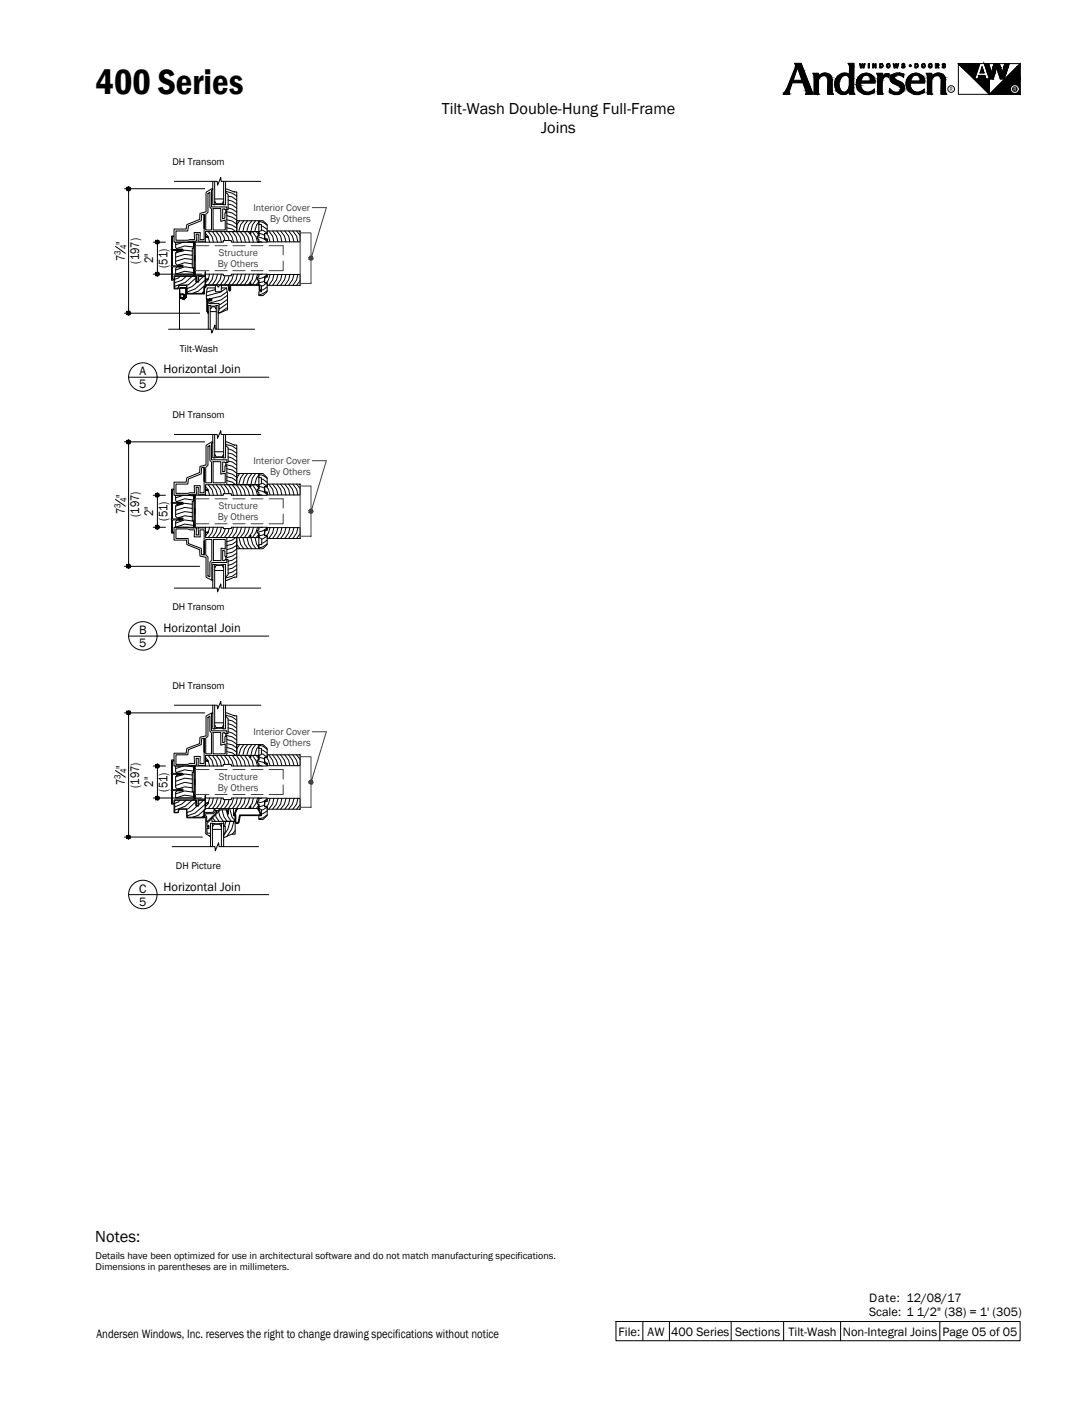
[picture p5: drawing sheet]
<svg xmlns="http://www.w3.org/2000/svg" width="216mm" height="279mm" viewBox="0 0 216 279" stroke-linecap="round" stroke-linejoin="round" font-family="sans-serif">
<defs><g id="words">
<text font-size="7.1" x="19" y="18.7">400 Series</text>
<text font-size="3.3" x="18.9" y="246.4">Notes:</text>
<g font-size="3.2">
<text x="87.7" y="22.7">Tilt-Wash Double-Hung Full-Frame</text>
<text x="107.4" y="26.5">Joins</text>
</g>
<g font-size="2.5">
<text x="24.8" y="51.8" transform="rotate(-90 24.8 51.8)">7</text>
<text x="24.8" y="48.6" transform="rotate(-90 24.8 48.6)">&quot;</text>
<text x="27.6" y="52.3" transform="rotate(-90 27.6 52.3)">(197)</text>
<text x="30.4" y="52.2" transform="rotate(-90 30.4 52.2)">2&quot;</text>
<text x="33.3" y="53.1" transform="rotate(-90 33.3 53.1)">(51)</text>
<text x="27.6" y="76.9">5</text>
<text x="27.7" y="74.4">A</text>
<text x="32.4" y="74.1">Horizontal Join</text>
<text x="24.8" y="98.7" transform="rotate(-90 24.8 98.7)">&quot;</text>
<text x="24.8" y="102" transform="rotate(-90 24.8 102)">7</text>
<text x="27.6" y="102.5" transform="rotate(-90 27.6 102.5)">(197)</text>
<text x="30.4" y="102.4" transform="rotate(-90 30.4 102.4)">2&quot;</text>
<text x="33.3" y="103.3" transform="rotate(-90 33.3 103.3)">(51)</text>
<text x="27.6" y="125.8">B</text>
<text x="32.4" y="125.4">Horizontal Join</text>
<text x="27.6" y="128.3">5</text>
<text x="24.8" y="155.8" transform="rotate(-90 24.8 155.8)">7</text>
<text x="24.8" y="152.5" transform="rotate(-90 24.8 152.5)">&quot;</text>
<text x="27.6" y="156.3" transform="rotate(-90 27.6 156.3)">(197)</text>
<text x="30.4" y="156.1" transform="rotate(-90 30.4 156.1)">2&quot;</text>
<text x="33.3" y="157.1" transform="rotate(-90 33.3 157.1)">(51)</text>
<text x="27.6" y="177.2">C</text>
<text x="27.6" y="179.7">5</text>
<text x="32.4" y="176.8">Horizontal Join</text>
<text x="172.5" y="258.3">Date: 12/08/17</text>
<text x="172.5" y="261.1">Scale: 1 1/2&quot; (38) = 1' (305)</text>
<text x="19.2" y="265.6">Andersen Windows, Inc. reserves the right to change drawing specifications without notice</text>
<text x="122.7" y="265">File:</text>
<text x="128.5" y="265">AW</text>
<text x="133.2" y="265">400 Series</text>
<text x="145.9" y="265">Sections</text>
<text x="156.5" y="265">Tilt-Wash</text>
<text x="167.3" y="265">Non-Integral Joins</text>
<text x="187" y="265">Page 05 of 05</text>
</g>
<g font-size="2">
<text x="34.2" y="32.8">DH Transom</text>
<text x="35.7" y="69.8">Tilt-Wash</text>
<text x="34.2" y="83">DH Transom</text>
<text x="34.2" y="121.1">DH Transom</text>
<text x="34.2" y="136.8">DH Transom</text>
<text x="34.9" y="172.5">DH Picture</text>
<text x="19" y="249.9">Details have been optimized for use in architectural software and do not match manufacturing specifications.</text>
<text x="19" y="252.1">Dimensions in parentheses are in millimeters.</text>
</g>
<g font-size="2" fill="#404040">
<text x="50.3" y="41.9">Interior Cover</text>
<text x="53.6" y="44.1">By Others</text>
<text x="43.2" y="53">By Others</text>
<text x="43.4" y="50.8">Structure</text>
<text x="50.3" y="92.1">Interior Cover</text>
<text x="53.6" y="94.3">By Others</text>
<text x="43.4" y="101">Structure</text>
<text x="43.2" y="103.2">By Others</text>
<text x="50.3" y="145.8">Interior Cover</text>
<text x="53.6" y="148.1">By Others</text>
<text x="43.4" y="154.7">Structure</text>
<text x="43.2" y="157">By Others</text>
</g>
<g font-size="1.8">
<text x="23.9" y="50.6" transform="rotate(-90 23.9 50.6)">3</text>
<text x="25.1" y="49.5" transform="rotate(-90 25.1 49.5)">4</text>
<text x="23.9" y="100.8" transform="rotate(-90 23.9 100.8)">3</text>
<text x="25.1" y="99.6" transform="rotate(-90 25.1 99.6)">4</text>
<text x="23.9" y="154.5" transform="rotate(-90 23.9 154.5)">3</text>
<text x="25.1" y="153.4" transform="rotate(-90 25.1 153.4)">4</text>
</g>
<text font-size="1.1" x="188.5" y="18.1">R</text>
<text font-size="1.1" fill="#fafafa" x="201.1" y="18.1">R</text>
</g></defs>
<!-- layer: A-ANNO-TEXT -->
<g fill="none" stroke="#000" stroke-width=".2">
<path d="M157.7 12.6h1.3l2.4 6.1h-1.6l.1-.6-.6-1.7h-2.1l-.5 1.5v.8h-1.3l.8-1.3 1.5-3.8 .2-.7zM157.9 12.7h1l2.4 6h-1.4l.1-.6-.6-1.7h-2.2l-.6 1.5v.8h-1.1l.8-1.3 1.5-3.8zM157.9 12.7h1l2.3 5.9h-1.1v-.5l-.7-1.8h-2.3l-.5 1.6-.1 .7h-.8l.6-1.2 1.6-3.8zM158.3 13.4l.8 2.5h-1.7zM158.3 13.1l1 3h-2zM158.3 12.8l1.1 3.3h-2.2zM161.3 14.5h1.1v.5a1.53 1.53 0 0 1 1.7-.5 1.53 1.53 0 0 1 1.1 1.4v2.1l.2 .7h-1.2l.1-2.9a.93 .93 0 0 0-1.1-.8 .93 .93 0 0 0-.8 1.1v2.4l.2 .2h-1.1v-3.6zM161.4 14.6h1l-.1 .6 .5-.4a1.4 1.4 0 0 1 1.5-.1 1.4 1.4 0 0 1 .8 1.2v2.1l.2 .7h-1v-2.9a.99 .99 0 0 0-1.1-.9 .99 .99 0 0 0-.8 1.2v2.6h-.8v-3.6zM161.6 14.7h.6v.7a1.54 1.54 0 0 1 2.8 .1l.2 3.1h-.8v-2.8a1.06 1.06 0 0 0-1.2-1 1.06 1.06 0 0 0-.9 1.3v2.5h-.6zM166.9 15.2a1.02 1.02 0 0 1 1.7 .3v1.6a1.31 1.31 0 0 1-1.5 1.3 2.32 2.32 0 0 1-.2-3.2zM166.9 15.3a.94 .94 0 0 1 1.7 .2v1.6a1.52 1.52 0 0 1-1.1 1.3 1.41 1.41 0 0 1-1.1-1.7l.2-.8zM167 15.4a.87 .87 0 0 1 1.4-.1 2.56 2.56 0 0 1-.6 2.9h-.6a2.01 2.01 0 0 1-.2-2.8z"/>
<path d="M168.3 12.6h1.2l-.1 5.5 .3 .6h-1.1v-.7a1.51 1.51 0 0 1-1.6 .8 1.51 1.51 0 0 1-1.3-1.4 2.04 2.04 0 0 1 .5-2.3 2.04 2.04 0 0 1 2.3-.3l.1-1.6zM168.4 12.7h1l-.1 5.4 .2 .6h-.9v-1.1l-.3 .7a1.5 1.5 0 0 1-2.5-.9 2.02 2.02 0 0 1 .3-2.1 2.02 2.02 0 0 1 2-.6l.5 .2v-1.7zM168.6 12.7h.7v5.4l.1 .5h-.7l.1-1.2-.6 .9a1.46 1.46 0 0 1-2.3-.9 1.96 1.96 0 0 1 2.2-2.7l.6 .3v-1.8zM170.3 15.3a1.84 1.84 0 0 1 2.2-.7 1.84 1.84 0 0 1 1.2 1.9h-2.9a1.51 1.51 0 0 0 .9 1.7 1.51 1.51 0 0 0 1.8-.6v.7a2.22 2.22 0 0 1-3-.1 2.22 2.22 0 0 1-.2-2.9zM170.4 15.3a1.77 1.77 0 0 1 2-.7 1.77 1.77 0 0 1 1.2 1.8h-2.9a1.58 1.58 0 0 0 .9 1.8 1.58 1.58 0 0 0 1.9-.4l-.1 .5a2.15 2.15 0 0 1-2.8-.2 2.15 2.15 0 0 1-.2-2.8zM170.4 15.4a1.7 1.7 0 0 1 2-.7 1.7 1.7 0 0 1 1.1 1.7h-2.8a1.64 1.64 0 0 0 .7 1.8 1.64 1.64 0 0 0 1.9-.2v.3a2.09 2.09 0 0 1-2.7-.2 2.09 2.09 0 0 1-.2-2.7zM170.6 12.6h.1l.2 .6 .2-.6h.2l.1 .6 .1-.6h.2l-.3 .9h-.1l-.2-.6-.1 .6h-.3zM170.6 12.6l.3 .9 .2-.9 .3 .9 .2-.9M171.2 15.1a.89 .89 0 0 1 1.2-.2 .89 .89 0 0 1 .2 1.2l-1.9 .1zM171.2 15a.96 .96 0 0 1 1.3-.1 .96 .96 0 0 1 .2 1.3h-2.1zM171.3 15.2a.84 .84 0 0 1 1-.2 .84 .84 0 0 1 .3 1.1h-1.7zM172.3 12.6h.2v.9h-.2z"/>
<path d="M172.4 12.6v.9M173.2 12.6h.2l.3 .5v-.5h.2v.9h-.2l-.4-.6v.6h-.1zM173.8 12.6v.9l-.5-.9v.9M173.9 14.5h1.2v.7a1.04 1.04 0 0 1 1.4-.5l-.1 .8-.3-.3a.87 .87 0 0 0-1 1v1.9l.2 .6h-1.2l.1-3.5zM174 14.6h1v.8a1.22 1.22 0 0 1 1.4-.7l-.1 .6a.87 .87 0 0 0-1 0 .87 .87 0 0 0-.3 .9v1.9l.1 .6h-.9v-3.5zM174.2 14.7h.7v.9a1.38 1.38 0 0 1 1.2-.9h.2v.5a.94 .94 0 0 0-1 .1 .94 .94 0 0 0-.4 .9l.1 2.4h-.8l.2-3.4zM174.6 12.6h.3a.44 .44 0 0 1 .4 .5 .44 .44 0 0 1-.4 .4h-.3zM174.6 12.7a.45 .45 0 0 1 .6 .4l-.2 .3h-.4zM174.7 12.7a.29 .29 0 0 1 .4 .3 .29 .29 0 0 1-.4 .3zM176 12.8a.33 .33 0 0 1 .5 0 .33 .33 0 0 1-.1 .5 .33 .33 0 0 1-.4-.2zM176 12.7a.42 .42 0 0 1 .6 .1 .42 .42 0 0 1-.1 .6 .42 .42 0 0 1-.6-.2zM176.1 12.7a.29 .29 0 0 1 .3 .3 .29 .29 0 0 1-.3 .3z"/>
<path d="M176.8 15a2.45 2.45 0 0 1 2.6-.3l-.1 .7a1.06 1.06 0 0 0-1.8 0l.2 .3 .8 .4a1.37 1.37 0 0 1 1 1.7 1.37 1.37 0 0 1-1.6 1h-.4l-1-.4v-.9a1.35 1.35 0 0 0 2.1 .5l.1-.6-.7-.5a1.83 1.83 0 0 1-1.4-1.2zM176.8 15a2.52 2.52 0 0 1 2.5-.3v.5a1.2 1.2 0 0 0-1.8 0 .52 .52 0 0 0 .4 .7l.5 .3a1.3 1.3 0 0 1 1 1.5 1.3 1.3 0 0 1-1.5 1h-.4l-.9-.4v-.6a1.4 1.4 0 0 0 2.1 .3v-.6a1.94 1.94 0 0 0-1.5-.9 .96 .96 0 0 1-.4-1.5zM176.9 15a2.51 2.51 0 0 1 2.3-.2v.3a1.28 1.28 0 0 0-1.8 .1 .62 .62 0 0 0 .5 .8l.5 .2a1.24 1.24 0 0 1 .9 1.5 1.24 1.24 0 0 1-1.4 1l-.4-.1a.68 .68 0 0 1-.9-.7 1.29 1.29 0 0 0 2.2 0l.1-.4a.92 .92 0 0 0-.8-.7 2.3 2.3 0 0 1-1.3-.9l-.1-.4zM177.2 12.6h.2l.1 .6 .2-.6h.2l.1 .6 .2-.6h.2l-.3 .9h-.2l-.1-.6-.1 .6h-.3zM177.3 12.6l.2 .9 .3-.9 .2 .9 .3-.9M178.9 12.7a.34 .34 0 0 1 .4-.1 .34 .34 0 0 1 .3 .2l-.5-.1 .1 .2a.35 .35 0 0 1 .3 .5 .35 .35 0 0 1-.6 0v-.1l.2-.1 .3 .1-.1-.2-.4-.2zM179.5 12.8a.24 .24 0 0 0-.2-.1 .24 .24 0 0 0-.2 .2l.4 .2v.2l-.4 .1-.1-.1M180.2 15.3a1.81 1.81 0 0 1 2.1-.7 1.81 1.81 0 0 1 1.2 1.9h-2.8a1.45 1.45 0 0 0 .6 1.6 1.45 1.45 0 0 0 1.8-.1l.3-.4v.7a2.21 2.21 0 0 1-3-.1 2.21 2.21 0 0 1-.2-2.9zM180.3 15.3a1.74 1.74 0 0 1 2-.7 1.74 1.74 0 0 1 1.1 1.8h-2.7a1.55 1.55 0 0 0 .7 1.8 1.55 1.55 0 0 0 1.9-.4v.5a2.15 2.15 0 0 1-2.8-.2 2.15 2.15 0 0 1-.2-2.8zM180.3 15.4a1.65 1.65 0 0 1 2-.8 1.65 1.65 0 0 1 1.1 1.8h-2.9a1.67 1.67 0 0 0 .8 1.8 1.67 1.67 0 0 0 2-.2v.3a2.09 2.09 0 0 1-2.8-.2 2.09 2.09 0 0 1-.2-2.7zM181 15a1.04 1.04 0 0 1 1.3-.1 1.04 1.04 0 0 1 .4 1.2l-.4 .1h-1.8zM181.1 15.1a.9 .9 0 0 1 1.2-.1 .9 .9 0 0 1 .3 1.1l-1.9 .1 .1-.7z"/>
<path d="M181.2 15.2a.81 .81 0 0 1 1-.2 .81 .81 0 0 1 .3 1.1h-1.8zM181.5 12.6h.4a.45 .45 0 0 1 .3 .5 .45 .45 0 0 1-.3 .4h-.4zM181.6 12.7a.45 .45 0 0 1 .6 .4l-.2 .3h-.4zM181.7 12.7a.29 .29 0 0 1 .3 .3 .29 .29 0 0 1-.3 .3zM182.9 12.8a.42 .42 0 0 1 .6 0 .42 .42 0 0 1 0 .6 .42 .42 0 0 1-.6-.1zM183.1 12.7a.29 .29 0 0 1 .3 .3 .29 .29 0 0 1-.3 .3zM183.8 14.5h1.1v.5a1.53 1.53 0 0 1 1.7-.5 1.53 1.53 0 0 1 1 1.4v2.1l.3 .7h-1.2v-2.9a.93 .93 0 0 0-1-.8 .93 .93 0 0 0-.8 1.1v2.4l.1 .2h-1v-3.6zM184 14.6h.8v.6a1.49 1.49 0 0 1 1.7-.7 1.49 1.49 0 0 1 1.1 1.4v2.1l.2 .7h-1v-2.9a.99 .99 0 0 0-1.1-.9 .99 .99 0 0 0-.9 1.2l.1 2.6h-.8v-3.6zM184.1 14.7h.7l-.1 .7a1.54 1.54 0 0 1 2.7 .1l.2 3.1h-.7v-2.8a1.06 1.06 0 0 0-1.2-1 1.06 1.06 0 0 0-.9 1.3v2.5h-.7zM184.3 12.7a.44 .44 0 0 1 .7 .3 .44 .44 0 0 1-.5 .5l-.3-.3zM184.4 12.7a.33 .33 0 0 1 .4 .1 .33 .33 0 0 1 0 .5 .33 .33 0 0 1-.5 0zM184.5 12.7a.29 .29 0 0 1 .3 .3 .29 .29 0 0 1-.3 .3z"/>
<path d="M185.6 12.6l.7 .1 .1 .2-.2 .2 .2 .4h-.3l-.1-.4h-.1v.4h-.3zM185.7 13.1h.3l.2-.4h-.5v.8M185.9 12.7h.1l.1 .2-.2 .1zM186 13.1l.2 .4M187 12.7a.37 .37 0 0 1 .6 .1l-.4-.1v.2a.34 .34 0 0 1 .4 .2 .34 .34 0 0 1-.3 .4 .34 .34 0 0 1-.4-.2h.5v-.1l-.4-.2zM187.5 12.8l-.1-.1-.3 .1v.2l.4 .1a.26 .26 0 0 1-.2 .3 .26 .26 0 0 1-.3-.1M190.2 12.6l6.1 6.1 6.1-6.1v6.1h-12.2zM190.2 12.6h12.2M194.4 12.6l-1 3.1h.6l.3-.7h1.1l.2 .7h.7M194.9 13.3l.4 1.2h-.8zM195.3 12.6l1 3.1M196.2 12.6l.5 1.9 .6-1.9"/>
<path d="M196.3 15.7v3M198.3 12.6l.6 1.9 .5-1.9M200.3 12.6l-1 3.1h-.8l-.7-2.4-.7 2.4h-.8M25.5 74.9h27.8M25.5 126.2h27.8M25.5 177.5h27.8M122.2 262.2h80.2v3.9h-80.2zM127.6 262.2v3.9M132.8 262.2v3.9M145.1 262.2v3.9M155.5 262.2v3.9M166.8 262.2v3.9"/>
<path d="M186.5 262.2v3.9"/>
<circle cx="180.6" cy="13" r=".22"/>
<circle cx="180.6" cy="13" r=".1"/>
<circle cx="183.2" cy="13.1" r=".35"/>
<circle cx="188.7" cy="17.7" r=".67"/>
<circle cx="28.3" cy="74.8" r="2.83"/>
<circle cx="28.3" cy="126.2" r="2.83"/>
<circle cx="28.3" cy="177.5" r="2.83"/>
</g>
<!-- layer: A-DETL-MCUT -->
<g fill="none" stroke="#000" stroke-width=".2">
<path d="M34.6 36h8.5l.1 .8 .6-1.6 .1 .8h7.8M41.3 38.4l.3-.3v3l.4 .4v4.1h-1.2v-3.1l.5-.4zM42.2 36v4.6h2.6v-4.6M42.6 36v4.6M42.6 39.5h1.8M44.4 36v4.6M44.8 37.5l1.7 .6h.5v7.9h-2v-3.8h-.2v-.6h.5v-3l-.5-.5zM34 52.9v2.7h.3M34 49.6v3.2M34.1 49.5v.1M34.1 52.7v.2M34.3 47h-.1v2.5h1.7"/>
<path d="M34.3 46.8h-.3v2.7M34.4 46.8v.2M34.4 55.4v.1M34.7 54.8h4.2v1.2h.5v-1.2h1.3v1.8l-.3 .2v1.4h-3.3v-1.6h-1.6l-.2 .6h-.6zM34.9 48.1h3.5v1.2h-.2v3.8h.2v1.3h-3.5v-1.1l.3-.4h1.1v-.3h-1.1l-.3-.3v-2.1l.3-.4h1.1v-.3h-1.1l-.3-.4zM35.4 52.7l.1 .1M35.5 52.9h.1M35.5 49.7l-.1 .1M35.5 52.6l.2 .2M35.5 49.5h.1M35.6 58.5l.6-.1 .3 .1v.2l-.3-.2h-.5v.4l.5 .1 .3-.1v.1h-.9zM35.6 52.9h.1"/>
<path d="M35.6 49.5h.1M35.6 58.8v6.5M35.7 49.7l-.2 .1M35.7 52.7l.2 .1M35.8 52.7h.1M35.8 49.8h.1M35.8 52.9h.1M35.8 49.5h.1M35.9 59.1l-.3-.1 1 .5v-.3l.3-.2v-1.8l-.1-.1-1.2 .1v1.1l.9 .2v.9l-.8-.4 .9 .4-.1-1.1h-.8v-1.1h1.2v1.8l-.3 .2v.2M35.9 49.7l-.2 .1M35.9 52.9h-1.7v2.5h.1M36 49.7h-1.8v3.1h1.8l-.2-.2"/>
<path d="M36 52.7v.2M36 49.5l.1 .1-.3 .2M38.3 47.9h.2v6.3h.2v-6.1h2.1M40.5 42.7v4.8h-.8v-1.3h-1.2l.1 1.3-3.7 .2v-1.9h2.4l.1-1 2.5-1 .1-1.2 .5-.1v2.8M40.8 54.4v-.5l-.1 .7h-2v-6.2h-.2v6.3h-.2M40.8 54.7h-1.5v1.2h-.3v-1.2h-4.5v2.6h.9l.2-.7h1.4l.1 1.7h3.5v-1.5l.2-.3M41 56.5l-.4 .6h.2l.2-.5h2.2v.3h.2l.1-.3h1.8l.1 1 .2 .2 .2-.2v-1h5.5l.1 .2v.8h.3v-.1h-.1v-.8l-.2-.2M41.1 57.1h1.6v.8h1.2v-.8h1.1l.1 1.1v3.3l-1.8 .7 .2-.7v-1.3h-2l-.1-.3 .2-.2h.4v-.3l-.4-.2-.1 .2h-.5zM42.3 41.4h1.5v2.5l.9-.2v1.9h-2.4zM42.6 40.1h.1l.2 .3h1.2l.2-.3h.1M42.7 56.6v.5M43.9 56.6v.5"/>
<path d="M44.8 42.2h-.2v1.1l-.4 .1v-1.9h.4v.1h.4v-.5h-3v-3.3l.2-.2v-.1h-.2l-1.1 .6v3.9l-1.2 .3-.1 1.2-2.5 1.1-.2 .9h-2.4v2.6h2.8l.3-.2h1.4l-.1-1.4h.5l-.1 1.4h1.5M45.4 56.5l.2 1.1v-1.1M47 43.8h4.4v2.2h-4.4zM51.4 46.8v-.8l.5-.2v-1.2h-.5v-.8h.8l.8 .8v1.7h-.5v1.1h.5v.7h-7.1v-.4h-1.6v.4h-3.5v-1h.5l-.1-.3-.4 .1v-.9h8.8v.4h.2v-.4h1.6v.8h-.4v.6h.4v.7M51.4 54.4v.6h-.4v.5l.4 .1v.9h-1.6v-.4h-.2v.4h-8.8v-1l.4 .1 .1-.1-.1-.2-.4 .1v-1h3.5v.3h1.6v-.3h7.1v.6h-.5v1.1h.5v1.8l-.8 .8h-.8v-.8h.5v-1.2l-.5-.2v-.9M52.5 55h.5v-.5h6.6v2.1h-6.6v-.5h-.5zM52.5 46.3h.5v-.5h6.6v2.2h-6.6v-.6h-.5zM33.5 65.3h8.4l.1 .8 .7-1.6v.8h7.8M41.2 61.8h.1v.4h-.1v-2.6l.8 .1v-.2l-.4-.3v.3l-.6-.1v2.4l.2 .1M41.3 65.3v-4.7l.7 .2 1.3-.2v4.7M41.7 61.3l.3-.4h.7l.1 .4h.1M41.7 60.6v4.7"/>
<path d="M41.7 61.8h1.2M42.9 60.6v4.7M34 99.9v3.1M34.1 99.7v.2M34.3 97.2h-.1v2.5h1.7M34.3 97.1h-.3v2.6M34.4 97v.2M34.6 86.2h8.5l.1 .8 .6-1.5 .1 .7h7.8M34.9 98.3h3.5v1.2h-.2v3.9h.2v1.2h-3.5v-1.1l.3-.3h1.1v-.4h-1.1l-.3-.3v-2.1l.3-.3h1.1v-.4h-1.1l-.3-.3zM35.4 100h.1M35.5 99.7h.1M35.5 99.9h-.1"/>
<path d="M35.6 99.7h.1M35.7 99.9l-.2 .2M35.8 100h.1M35.8 99.7h.1M35.9 99.9h-.2M36 99.9h-1.8v3.1h1.8l-.2-.1M36 99.9l-.2 .2M36 99.7v.2M38.3 98.1l.2 .1v6.2h.2v-6.1h2.1M40.5 92.9v4.9h-.8v-1.4h-1.2l.1 1.4-3.7 .1v-1.8h2.4l.1-1.1 2.5-1 .1-1.2 .5-.1v2.9M41.3 88.6l.3-.2v3l.4 .3v4.1h-1.2v-3l.5-.5zM42.2 86.2v4.7l1.3-.2 1.3 .2v-4.7"/>
<path d="M42.3 91.6h1.5v2.5l.9-.2v1.9h-2.4zM42.6 90.3h.1l.2 .4h1.2l.2-.4h.1M42.6 86.2v4.7M42.6 89.6h1.8M44.4 86.2v4.7M44.8 87.7l1.7 .6h.5v7.9h-2v-3.8h-.2v-.6h.5v-3l-.5-.4zM44.8 92.4h-.2v1.1l-.4 .1v-1.9l.8 .1v-.6h-3v-3.2l.2-.1v-.2h-.2l-1.1 .7v3.9l-1.2 .3-.1 1.2-2.5 1-.2 .9h-2.4v2.6h2.8l.3-.2h1.4l-.1-1.4h.5l-.1 1.4h1.5M47 94h4.4v2.2h-4.4zM51.4 97v-.8l.5-.2v-1.2h-.5v-.8h.8l.8 .8v1.8h-.5v1h.5v.7h-7.1v-.3h-1.6v.3h-3.5v-1l.4 .1 .1-.1-.1-.2h-.4v-.9h8.8v.4h.2v-.4h1.6v.8l-.4 .1v.5h.4v.7M52.5 96.6h.5v-.5h6.6v2.1h-6.6v-.6h-.5zM34 103.1v2.7h.3M34.1 102.9v.2"/>
<path d="M34.4 105.6v.2M34.6 116.7h8.5l.1 .8 .6-1.6 .1 .8h7.8M35.4 102.9h.1M35.4 102.9l.1 .1M35.5 103.2h.1M35.5 102.9l.2 .1M35.6 103.2h.1M35.7 102.9l.2 .1M35.8 103.2h.1M35.9 103.2h-1.7v2.4h.1M36 102.9v.2M40.5 107.4v2.8l-.5-.2-.1-1.2-2.5-.9-.1-1h-2.4v-1.9h2.4l.4 .1h.9l-.1 1.4h1.2v-1.4h.8v4.9"/>
<path d="M40.8 104.8h-1.5l.1 1.4h-.5l.1-1.4-4.5-.2v2.6h2.5l.1 .9 2.5 1 .1 1.2 1.2 .3v3.9l1.2 .7 .1-.2-.2-.1v-3.3h3v-.6h-.4v.2h-.4v-2l.4 .1v1.1h.2M40.8 104.6h-2.1v-6.2h-.2v6.3l-.2 .1M40.8 107h1.2v4.2l-.4 .4v2.9l-.3-.2v-3.8l-.5-.4zM42.2 116.7v-4.7l1.3 .1 1.3-.1v4.7M42.3 107h2.4v2l-.8-.2v2.4h-1.6zM42.6 112.6h.1l.2-.4h1.2l.2 .4h.1M42.6 112v4.7M42.6 113.2h1.8M44.4 112v4.7M45 106.7h2v7.8h-.5l-1.7 .7v-.7l.5-.5v-3h-.5v-.6h.2zM47 106.7h4.4v2.2h-4.4zM51.4 104.6v.6l-.4 .1v.5h.4v.9h-1.6v-.5h-.2v.5h-8.8v-1h.5l-.1-.2-.4 .1v-1h3.5v.3h1.6v-.3h7.1v.6h-.5v1.1h.5v1.8l-.8 .8h-.8v-.8h.5v-1.2l-.5-.2v-.9"/>
<path d="M53 104.7h6.6v2.2h-6.6v-.6h-.5v-1.1h.5zM34.6 139.9h8.5l.1 .8 .6-1.5 .1 .7h7.8M42.2 139.9v4.7l.8-.1 1.8 .1v-4.7M42.6 139.9v4.7M44.4 139.9v4.7M34 156.9v2.7h.3M34 153.7v3.1M34.1 153.5v.2M34.1 156.7v.2M34.3 151h-.1v2.5h1.8M34.3 150.8h-.3v2.7M34.4 150.8v.2"/>
<path d="M34.4 159.4v.2M34.7 158.8h4.2v1.1h.5v-1.1h1.3v1.8l-.3 .2v1.4h-3.3v-1.7h-1.6l-.2 .7h-.6zM34.9 152h3.5v1.3h-.2v3.8h.2v1.3h-3.5v-1.2l.3-.3h1.1v-.3h-1.1l-.3-.3v-2.2l.3-.3h1.1v-.3h-1.1l-.3-.4zM35.4 156.6l.1 .1M35.5 156.9h.1M35.5 153.5h.1M35.5 153.7h-.1M35.5 156.6l.2 .1M35.6 156.9h.1M35.6 153.5h.1M35.7 153.7l-.2 .1M35.7 156.6l.2 .1"/>
<path d="M35.8 156.6h.1M35.8 153.7h.1M35.8 156.6l.2 .1M35.8 156.9h.1M35.8 153.5h.1M35.9 153.7h-.2M35.9 156.9h.1M35.9 153.5h.1M36 153.7h-1.8v3h1.8M36 156.9h-1.8v2.5h.1M36 153.7l-.2 .1M36 156.7v.2"/>
<path d="M36 153.5v.2M38.3 151.9h.2v6.3h.2v-6.2h2.1M40.5 146.6v4.9h-.8v-1.4h-1.2l.1 1.4h-1l-.3 .2h-2.4v-1.9h2.4l.1-1 2.5-1 .1-1.2 .5-.1v2.8M40.8 158.4v-.6l-.1 .7h-2v-6.1h-.2v6.3h-.2M40.8 158.7h-1.5v1.2h-.3v-1.2h-4.5v2.6h.9l.2-.7h1.4l.1 1.7h3.5v-1.5l.2-.3M41.3 142.4l.3-.3v3l.4 .4v4.1h-1.2v-3.1l.5-.4zM42.3 145.3h1.5v2.6l.9-.3v2h-2.4zM42.6 144h.1l.2 .4h1.2l.2-.4h.1M42.6 143.4h1.8M44.8 141.5l1.7 .5h.5v7.9h-2v-3.7h-.2v-.6h.5v-3l-.5-.5zM44.8 146.2h-.2v1l-.4 .2v-2h.4v.2h.4v-.6h-3v-3.3l.2-.1v-.1h-.2l-1.1 .6v3.9l-1.2 .3-.1 1.3-2.5 .9-.2 1h-2.4v2.5l4.5-.1-.1-1.4h.5l-.1 1.4h1.5M47 147.8h4.4v2.1h-4.4z"/>
<path d="M51.4 150.8v-.9l.5-.2v-1.2h-.5v-.7h.8l.8 .7v1.8h-.5v1.1h.5v.6h-7.1v-.3h-1.6v.3h-3.5v-.9h.5l-.1-.3-.4 .1v-1h8.8v.5h.2v-.5h1.6v.9h-.4v.6h.4v.6M51.4 158.4v.6h-.4v.6h.4v.9h-1.6v-.5h-.2v.5h-8.8v-1h.5l-.1-.3-.4 .1v-.9h3.5v.3h1.6v-.3h7.1v.6h-.5v1.1h.5v1.7l-.8 .8h-.8v-.8h.5v-1.2l-.5-.1v-.9M52.5 150.3h.5v-.5h6.6v2.1h-6.6v-.5h-.5zM53 158.4h6.6v2.2h-6.6v-.5h-.5v-1.1h.5zM34.2 168h8.5v.8l.7-1.6 .1 .8h7.8M40.8 161.5h1.5l.4-.4h.4l-2.1 2v-1l-.2-.2zM41.5 165.8l.3 .3M41.8 168v-4.6l1.2 .1 1.4-.1v4.6M42.2 163.9l.3-.3h1.2l.1 .3h.1M42.2 163.4v4.6M42.2 164.6h1.7M43.7 160.5l-.4 .3h-.6v-.3h-.2v.5l-.3 .2h-1.6v.8l.2 .2v3.3l.7 .3h.3v-.5h-.7v-1h.2v.2l.2-.1v-.5l-.2-.1v.2h-.2v-.6l2.6-2.7h1.4l.2 .9v-1.1"/>
<path d="M43.9 163.4v4.6M46.3 160.5v1.3h.4v3.7h-.7l-1.6 .7v-.7l.3-.4v-1.2h-.3v-.9h2.3h-4.7v-.6M46.9 160.5h.3v.1h-.2l-.4 1.1h.2v1.5h.4l.4-1.5h4.1l-.6-1.2h.3l.5 1.3h-4.2l-.3 1.4-.5 .2-.2-.1v-1.5h-.4z"/>
</g>
<!-- layer: A-DETL-PATT -->
<g fill="none" stroke="#000" stroke-width=".2">
<path d="M44.8 38l1.3 .3 .9 .6M45.3 38.9l.8 .2 .9 .6M45.3 39.7l.8 .2 .9 .6M35.7 54.8l-.3 .4-.7 .2M36 49.8l-1.1 .4M36.3 49.8l.3-.2 1.6 .2M36.4 48.1l-1.5 .5M36.9 54.8l-.8 .8-1.4 .5M37.3 48.1l1.1 .1M38.1 54.8l-1.3 1.3-2.1 .7M38.2 52.4l-1.6-.3-1.4 .5M38.2 51.5l-1.6-.2-1.7 .6"/>
<path d="M38.2 50.7l-1.6-.2-1.7 .5M38.4 54.1l-1.8-.3-1.7 .6M38.4 53.2l-1.8-.3-1.7 .7M38.4 49l-1.8-.2-1.6 .5M38.9 55.2l-1.5 1.3-.3 .1M39.1 56l-1 .9-1 .4M40.4 54.8l-1 .9M40.4 56.8l-1 1-1.2 .4M40.4 57.8l-.3 .4M40.7 55.6l-2 1.7-1.6 .7M40.8 46.3l.4 .5M41.2 55.5l-.4 .7"/>
<path d="M41.3 46l.8 1 .2 1.1M41.3 47.1l.3 1M41.6 54.4l-.3 1M42.2 46l.7 1 .3 1.1M42.3 54.4l-.2 1.1-.8 1M42.7 57.5l-1.7 .5M42.9 46l.8 1 .2 1.1M43.2 54.4l-.3 1.1-.7 1M43.7 46l.7 1 .2 .7M43.9 54.4l-.2 1.1-.8 1M44.5 46l.8 1 .2 .7M44.6 54.7l-.2 .8-.7 1"/>
<path d="M44.8 42l1.3 .3 .9 .6M45 57.1l-1.2 .9-2.8 .7M45 42.8l1.1 .3 .9 .6M45 43.6l1.1 .3 .9 .6M45 44.4l1.1 .3 .9 .6M45 45.2l1.1 .3 .7 .5M45.1 57.9l-1.3 .9-2.1 .5M45.1 58.6l-1.3 .9-2.3 .7M45.1 59.4l-1.3 1h-.3M45.3 40.5l.8 .2 .9 .6M45.3 41.3l.8 .2 .9 .6M45.3 46l.7 1 .3 1.1"/>
<path d="M45.5 54.7l-.2 .8-.8 1M46.1 46l.8 1 .2 1.1M46.3 54.4l-.3 1.1-.7 1M46.9 46l.7 1 .3 1.1M47.1 54.4l-.2 1.1-.8 1M47.6 43.8l-.6 .8M47.7 46l.7 1 .3 1.1M47.9 54.4l-.3 1.1-.7 1M48.4 43.8l-.7 .8-.3 1.4M48.5 46l.7 1 .3 1.1M48.7 54.4l-.3 1.1-.7 1M49.1 43.8l-.6 .8-.3 1.4"/>
<path d="M49.3 46l.7 1 .3 1.1M49.5 54.4l-.3 1.1-.7 1M50 43.8l-.7 .8-.3 1.4M50.1 46l.7 1 .3 1.1M50.3 54.4l-.3 1.1-.7 1M50.7 43.8l-.6 .8-.3 1.4M50.9 46l.5 .7M51 47l1.2 .3 .8 .6M51.1 54.4l-.3 1.1-.7 1M51.4 43.9l.8 .2 .8 .6M51.4 46.3l1.1 .4M51.4 44.1l-.5 .5-.4 1.4"/>
<path d="M51.4 47.9l.6 .2M51.4 55.8l-.5 .7M51.9 45.6l1.1 .7M51.9 44.8l1.1 .7M52 54.4l-.6 .1M52.5 55.7l-.3 .2-.8 .2M52.5 46.9l.1 .5M52.6 55l-.1 .5M52.9 46.3l.4 .5 .3 1.2M53 56.1l-1.1 .7M53 56.9l-1.1 .7M53 57.7l-.8 .6-.8 .2"/>
<path d="M53 54.5l-.8 .6-1.2 .3M53.3 45.8l.8 1 .2 1.2M53.6 54.5l-.3 1-.4 .6M54.1 45.8l.8 1 .3 1.2M54.3 54.5l-.2 1-.8 1.1M54.9 45.8l.8 1 .2 1.2M55.2 54.5l-.3 1-.8 1.1M55.7 45.8l.7 1 .4 1.2M55.9 54.5l-.2 1-.8 1.1M56.5 45.8l.8 1 .2 1.2M56.8 54.5l-.4 1-.7 1.1M57.3 45.8l.7 1 .3 1.2"/>
<path d="M57.5 54.5l-.2 1-.8 1.1M58.1 45.8l.8 1 .2 1.2M58.3 54.5l-.3 1-.7 1.1M58.9 45.8l.7 .9M59.1 54.5l-.2 1-.8 1.1M59.6 55.7l-.7 .9M45.1 60.2l-1.6 1.1M45.1 61l-1.3 1-.5 .1M36.3 99.9l1.9 .2M36.4 98.3l-1.5 .5M37.3 98.3l1.1 .1M38.4 99.2l-1.8-.2-1.6 .6"/>
<path d="M40.8 96.5l.4 .6M41.3 96.2l.8 1 .2 1.1M41.3 97.3l.3 1M42.2 96.2l.7 1 .3 1.1M42.9 96.2l.8 1 .2 1.1M43.7 96.2l.7 1 .2 .8M44.5 96.2l.8 1 .2 .8M44.8 88.2l1.3 .3 .9 .6M44.8 92.2l1.3 .3 .9 .6M45 93l1.1 .3 .9 .6M45 93.8l1.1 .3 .9 .6M45 94.6l1.1 .3 .9 .6"/>
<path d="M45 95.4l1.1 .3 .7 .5M45.3 89.1l.8 .2 .9 .7M45.3 89.9l.8 .2 .9 .6M45.3 90.7l.8 .2 .9 .7M45.3 91.5l.8 .2 .9 .6M45.3 96.2l.7 1 .3 1.1M46.1 96.2l.8 1 .2 1.1M46.9 96.2l.7 1 .3 1.1M47.6 94l-.6 .9M47.7 96.2l.7 1 .3 1.1M48.4 94l-.7 .9-.3 1.3M48.5 96.2l.7 1 .3 1.1"/>
<path d="M49.1 94l-.6 .9-.3 1.3M49.3 96.2l.7 1 .3 1.1M50 94l-.7 .9-.3 1.3M50.1 96.2l.7 1 .3 1.1M50.7 94l-.6 .9-.3 1.3M50.9 96.2l.5 .6M51 97.2l1.2 .3 .8 .6M51.4 94.2l.8 .1 .8 .6M51.4 96.5l.8 .2 .3 .3M51.4 94.3l-.5 .6-.4 1.3M51.4 98.1l.6 .2M51.9 95.9l1.1 .6"/>
<path d="M51.9 95l.3 .1 .8 .6M52.5 97.1l.1 .5M52.9 96.6l.4 .5 .3 1.1M53.3 96.1l.8 1 .2 1.1M54.1 96.1l.8 1 .3 1.1M54.9 96.1l.8 1 .2 1.1M55.7 96.1l.7 1 .4 1.1M56.5 96.1l.8 1 .2 1.1M57.3 96.1l.7 1 .3 1.1M58.1 96.1l.8 1 .2 1.1M58.9 96.1l.7 .9M36 100.1l-1.1 .3"/>
<path d="M38.2 102.5l-1.6-.2-1.4 .5M38.2 101.7l-1.6-.2-1.7 .6M38.2 100.9l-1.6-.2-1.7 .6M38.4 104.3l-1.8-.3-1.7 .6M38.4 103.4l-1.8-.2-1.7 .6M41.2 105.8l-.4 .6M41.6 104.6l-.3 1M42.3 104.6l-.2 1-.8 1.1M43.2 104.6l-.3 1-.7 1.1M43.9 104.6l-.2 1-.8 1.1M44.7 104.9l-.3 .7-.7 1.1M45.5 104.9l-.2 .7-.8 1.1"/>
<path d="M46.3 104.6l-.3 1-.7 1.1M46.8 106.7l-.7 .5-1.1 .3M47 113l-.9 .5-.8 .3M47 113.7l-.9 .6-1.3 .4M47 112.1l-.9 .7-.8 .2M47 111.4l-.9 .5-.8 .3M47 110.5l-.9 .7-.8 .2M47 109.8l-.9 .5-1.3 .4M47 109l-.9 .6-1.1 .2M47 108.2l-.9 .6-1.1 .3M47 107.4l-.9 .6-1.1 .3M47 108.1l.6 .8"/>
<path d="M47.1 104.6l-.2 1-.8 1.1M47.4 106.7l.3 1.3 .7 .9M47.9 104.6l-.3 1-.7 1.1M48.2 106.7l.4 1.3 .6 .9M48.7 104.6l-.3 1-.7 1.1M49 106.7l.3 1.3 .7 .9M49.5 104.6l-.3 1-.7 1.1M49.8 106.7l.4 1.3 .6 .9M50.3 104.6l-.3 1-.7 1.1M50.6 106.7l.3 1.3 .5 .6M51.1 104.6l-.3 1-.7 1.1M51.4 106l-.5 .7"/>
<path d="M52 104.6l-.6 .2M52.5 105.9l-.3 .3-.8 .1M52.6 105.2l-.1 .5M53 106.3l-1.1 .7M53 107.2l-1.1 .6M53 107.9l-.8 .6-.8 .3M53 104.8l-.8 .5-1.2 .3M53.6 104.7l-.3 1.1-.4 .5M54.3 104.7l-.2 1.1-.8 1.1M55.2 104.7l-.3 1.1-.8 1.1M55.9 104.7l-.2 1.1-.8 1.1M56.8 104.7l-.4 1.1-.7 1.1"/>
<path d="M57.5 104.7l-.2 1.1-.8 1.1M58.3 104.7l-.3 1.1-.7 1.1M59.1 104.7l-.2 1.1-.8 1.1M59.6 105.9l-.7 1M35.7 158.8l-.3 .3-.7 .3M36 153.8l-1.1 .4M36.3 153.7l.3-.1 1.6 .2M36.4 152l-1.5 .5M36.9 158.8l-.8 .8-1.4 .5M37.3 152l1.1 .2M38.1 158.8l-1.3 1.2-2.1 .8M38.2 156.3l-1.6-.2-1.4 .5"/>
<path d="M38.2 155.5l-1.6-.3-1.7 .7M38.2 154.6l-1.6-.2-1.7 .7M38.4 158l-1.8-.2-1.7 .6M38.4 157.2l-1.8-.2-1.7 .5M38.4 153l-1.8-.2-1.6 .5M38.9 159.1l-1.5 1.4-.3 .1M39.1 159.9l-1 1-1 .3M40.4 158.8l-1 .9M40.7 159.6l-2 1.7-1.6 .6M40.8 150.2l.4 .7M41.2 159.6l-.4 .5M41.3 149.9l.8 1 .2 1.1"/>
<path d="M41.3 151.1l.3 .9M41.6 158.4l-.3 .9M42.2 149.9l.7 1 .3 1.1M42.3 158.4l-.2 1-.8 1.1M42.9 149.9l.8 1 .2 1.1M43.2 158.4l-.3 1-.7 1.1M43.7 149.9l.7 1 .2 .8M43.9 158.4l-.2 1-.8 1.1M44.5 149.9l.8 1 .2 .8M44.6 158.7l-.2 .7-.7 1.1M44.8 141.9l1.3 .4 .9 .6M44.8 145.9l1.3 .3 .9 .7"/>
<path d="M45 146.7l1.1 .4 .9 .6M45 147.6l1.1 .2 .9 .6M45 148.3l1.1 .3 .9 .7M45 149.1l1.1 .3 .7 .5M45.3 142.9l.8 .2 .9 .6M45.3 143.6l.8 .3 .9 .6M45.3 144.4l.8 .2 .9 .7M45.3 145.2l.8 .3 .9 .6M45.3 149.9l.7 1 .3 1.1M45.5 158.7l-.2 .7-.8 1.1M46.1 149.9l.8 1 .2 1.1M46.3 158.4l-.3 1-.7 1.1"/>
<path d="M46.9 149.9l.7 1 .3 1.1M47.1 158.4l-.2 1-.8 1.1M47.6 147.8l-.6 .8M47.7 149.9l.7 1 .3 1.1M47.9 158.4l-.3 1-.7 1.1M48.4 147.8l-.7 .8-.3 1.3M48.5 149.9l.7 1 .3 1.1M48.7 158.4l-.3 1-.7 1.1M49.1 147.8l-.6 .8-.3 1.3M49.3 149.9l.7 1 .3 1.1M49.5 158.4l-.3 1-.7 1.1M50 147.8l-.7 .8-.3 1.3"/>
<path d="M50.1 149.9l.7 1 .3 1.1M50.3 158.4l-.3 1-.7 1.1M50.7 147.8l-.6 .8-.3 1.3M50.9 149.9l.5 .7M51 151l1.2 .2 .8 .7M51.1 158.4l-.3 1-.7 1.1M51.4 147.9l.8 .2 .8 .6M51.4 150.2l1.1 .5M51.4 148l-.5 .6-.4 1.3M51.4 151.8l.6 .2M51.4 159.8l-.5 .7M51.9 149.6l.3 .1 .8 .6"/>
<path d="M51.9 148.8l1.1 .7M52 158.4l-.6 .1M52.5 159.7l-1.1 .4M52.5 150.9l.1 .5M52.6 159l-.1 .5M52.9 150.3l.4 .6 .3 1M53 158.5l-.8 .6-1.2 .3M53.3 149.8l.8 1.1 .2 1M53.6 158.4l-.3 1.2-.4 .5M54.1 149.8l.8 1.1 .3 1M54.3 158.4l-.2 1.2-.8 1M54.9 149.8l.8 1.1 .2 1"/>
<path d="M55.2 158.4l-.3 1.2-.8 1M55.7 149.8l.7 1.1 .4 1M55.9 158.4l-.2 1.2-.8 1M56.5 149.8l.8 1.1 .2 1M56.8 158.4l-.4 1.2-.7 1M57.3 149.8l.7 1.1 .3 1M57.5 158.4l-.2 1.2-.8 1M58.1 149.8l.8 1.1 .2 1M58.3 158.4l-.3 1.2-.7 1M58.9 149.8l.7 .9M59.1 158.4l-.2 1.2-.8 1M59.6 159.7l-.7 .9"/>
<path d="M40.4 160.8l-1 1-1.2 .4M40.4 161.8l-.3 .4M42.2 162.2l.5 .8M42.8 161.7l.1 .4 .6 .9M43.4 161l.3 1.1 .6 .9M44.1 160.7l.3 1.4 .7 .9M44.8 163l-.2 .9M44.9 160.7l.4 1.4 .6 .9M45.6 160.5l.4 1.6 .7 .8M45.6 163l-.4 1.6-.8 1.2M46.4 163l-.4 1.6-1 1.4M46.7 164.8l-.6 .7"/>
<path d="M53 160.1l-1.1 .7M53 160.9l-1.1 .6M53 161.7l-.8 .6-.8 .2"/>
</g>
<!-- layer: A-DETL-MCUT -->
<g fill="none" stroke="#404040" stroke-width=".2">
<path d="M38.7 51.8v1.9h2.8M41.5 48.8h-2.8v1.8M42.7 53.7h2.4M42.7 48.8h2.4M46.2 53.7h2.4M46.2 48.8h2.4M49.8 53.7h2.4M49.8 48.8h2.4M53.4 48.8h2.8v1.8M56.2 51.8v1.9h-2.8M59.6 46.2h2.1v10h-2.1zM41.5 99h-2.8v1.8"/>
<path d="M42.7 99h2.4M46.2 99h2.4M49.8 99h2.4M53.4 99h2.8v1.8M59.6 96.4h2.1v10h-2.1zM38.7 102v1.9h2.8M42.7 103.9h2.4M46.2 103.9h2.4M49.8 103.9h2.4M56.2 102v1.9h-2.8M38.7 155.8v1.9h2.8M41.5 152.7h-2.8v1.9"/>
<path d="M42.7 157.7h2.4M42.7 152.7h2.4M46.2 157.7h2.4M46.2 152.7h2.4M49.8 157.7h2.4M49.8 152.7h2.4M53.4 152.7h2.8v1.9M56.2 155.8v1.9h-2.8M59.6 150.2h2.1v10h-2.1z"/>
</g>
<!-- layer: A-ANNO-DIMS -->
<g fill="none" stroke="#000" stroke-width=".2">
<path d="M24.7 37.5h15.9M25.5 38.3v23M22.9 48.9l2 1.4M30.4 48.1h2.4M30.4 54.4h9.6M31.2 48.8v4.8M24.7 62.2h14.9M22.9 99.1l2 1.3M24.7 87.7h15.9M25.5 88.5v23.1M30.4 98.3h2.4M31.2 99v4.8"/>
<path d="M24.7 112.4h14.9M30.4 104.6h2.4M22.9 152.9l2 1.3M24.7 141.5h15.9M25.5 142.2v23.1M30.4 152h2.4M30.4 158.4h9.6M31.2 152.8v4.8M24.7 166.1h15.5"/>
</g>
<!-- layer: 0 -->
<g fill="#000" stroke="#000" stroke-width=".2">
<path d="M25.2 37.8l.3 .1v-.4zM25.5 37.5l.3 .3-.3 .1zM25.5 37.5l.3 .3 .1-.3z"/>
<path d="M25.2 37.2l.3 .3v-.4zM25.2 37.2l.3 .3h-.4zM25.1 37.5l.1 .3 .3-.3z"/>
<path d="M25.8 37.2l-.3 .3h.4zM25.5 37.1l.3 .1-.3 .3z"/>
<path d="M30.9 54.4v.3l.3-.3zM30.9 54.7l.3-.3v.4z"/>
<path d="M30.9 48.3l.3 .1v-.3zM31.2 48.1l.3 .2-.3 .1zM31.2 48.1l.3 .2 .1-.2z"/>
<path d="M30.9 47.7l.3 .4v-.4zM30.9 47.7l.3 .4h-.3zM30.9 48.1v.2l.3-.2z"/>
<path d="M31.2 54.4v.4l.3-.1zM31.2 54.4h.4l-.1 .3zM31.5 54.1l-.3 .3h.4z"/>
<path d="M31.2 54v.4l.3-.3zM30.9 54.1l.3-.1v.4zM30.9 54.1v.3h.3z"/>
<path d="M31.5 47.7l-.3 .4h.4zM31.2 47.7h.3l-.3 .4z"/>
<path d="M25.1 62.2l.1 .2 .3-.2zM25.2 62.4l.3-.2v.3z"/>
<path d="M25.5 62.2v.3l.3-.1zM25.5 62.2h.4l-.1 .2zM25.8 61.8l-.3 .4h.4z"/>
<path d="M25.5 61.7v.5l.3-.4zM25.2 61.8l.3-.1v.5zM25.2 61.8l-.1 .4h.4z"/>
<path d="M25.2 88l.3 .1v-.4zM25.5 87.7l.3 .3-.3 .1zM25.5 87.7l.3 .3 .1-.3z"/>
<path d="M25.2 87.4l.3 .3v-.4zM25.2 87.4l.3 .3h-.4zM25.1 87.7l.1 .3 .3-.3z"/>
<path d="M25.8 87.4l-.3 .3h.4zM25.5 87.3l.3 .1-.3 .3z"/>
<path d="M30.9 98.5l.3 .2v-.4zM31.2 98.3l.3 .2-.3 .2zM31.2 98.3l.3 .2 .1-.2z"/>
<path d="M30.9 98l.3 .3v-.5zM30.9 98l.3 .3h-.3zM30.9 98.3v.2l.3-.2z"/>
<path d="M31.5 98l-.3 .3h.4zM31.2 97.8l.3 .2-.3 .3z"/>
<path d="M25.1 112.4l.1 .2 .3-.2zM25.2 112.6l.3-.2v.4z"/>
<path d="M25.5 112.4v.4l.3-.2zM25.5 112.4h.4l-.1 .2zM25.8 112.1l-.3 .3h.4z"/>
<path d="M25.5 111.9v.5l.3-.3zM25.2 112.1l.3-.2v.5zM25.2 112.1l-.1 .3h.4z"/>
<path d="M30.9 104.6v.3l.3-.3zM30.9 104.9l.3-.3v.4z"/>
<path d="M31.2 104.6v.4l.3-.1zM31.2 104.6h.4l-.1 .3zM31.5 104.3l-.3 .3h.4z"/>
<path d="M31.2 104.2v.4l.3-.3zM30.9 104.3l.3-.1v.4zM30.9 104.3v.3h.3z"/>
<path d="M25.2 141.7l.3 .1v-.3zM25.5 141.5l.3 .2-.3 .1zM25.5 141.5l.3 .2 .1-.2z"/>
<path d="M25.2 141.1l.3 .4v-.4zM25.2 141.1l.3 .4h-.4zM25.1 141.5l.1 .2 .3-.2z"/>
<path d="M25.8 141.1l-.3 .4h.4zM25.5 141.1h.3l-.3 .4z"/>
<path d="M30.9 158.4v.3l.3-.3zM30.9 158.7l.3-.3v.3z"/>
<path d="M30.9 152.3l.3 .1v-.4zM31.2 152l.3 .3-.3 .1zM31.2 152l.3 .3 .1-.3z"/>
<path d="M30.9 151.8l.3 .2v-.4zM30.9 151.8l.3 .2h-.3zM30.9 152v.3l.3-.3z"/>
<path d="M31.2 158.4v.3h.3zM31.2 158.4h.4l-.1 .3zM31.5 158.1l-.3 .3h.4z"/>
<path d="M31.2 158v.4l.3-.3zM30.9 158.1l.3-.1v.4zM30.9 158.1v.3h.3z"/>
<path d="M31.5 151.8l-.3 .2h.4zM31.2 151.6l.3 .2-.3 .2z"/>
<path d="M25.1 166.1l.1 .3 .3-.3zM25.2 166.4l.3-.3v.4z"/>
<path d="M25.5 166.1v.4l.3-.1zM25.5 166.1h.4l-.1 .3zM25.5 166.1h.4l-.1-.3z"/>
<path d="M25.5 165.7v.4l.3-.3zM25.2 165.8l.3-.1v.4zM25.2 165.8l-.1 .3h.4z"/>
</g>
<path d="M25.5 37.9v.4M31.2 48.4v.4M31.2 53.6v.4M25.5 61.3v.4M25.5 88.1v.4M31.2 98.7v.3M25.5 111.6v.3M31.2 103.8v.4M25.5 141.8v.4M31.2 152.4v.4M31.2 157.6v.4M25.5 165.3v.4" fill="none" stroke="#000" stroke-width=".2"/>
<!-- layer: A-ANNO-TEXT -->
<g fill="#000" stroke="#000" stroke-width=".2">
<path d="M163.5 14.7h.4zM166.9 18.6h.9zM166.9 18.6l.5 .1zM175 15.5h.1zM176 14.7h.3zM178.2 14.6l.1 .1zM181.7 18.6h.6zM181.7 18.6l.2 .1zM183.1 18.1l.2-.1zM186 14.7h.4zM193.3 15.7h3v3zM202.4 12.6v.7h-.6z"/>
<path d="M156.1 18l.4 .3v-.3zM156.1 18l.4 .3h-.6z"/>
<path d="M155.9 18.3l.6 .1v-.1zM155.9 18.3l.6 .1h-.7z"/>
<path d="M155.8 18.4l.7 .2v-.2zM155.8 18.4l.7 .2h-.8z"/>
<path d="M156.1 17.9h.5zM156.1 17.9l.4 .1z"/>
<path d="M156.3 17.4l.3 .5 .1-.5zM156.3 17.4l.3 .5h-.5z"/>
<path d="M156.8 16.3l-.1 1.1 .4-1.1zM156.8 16.3l-.1 1.1h-.4z"/>
<path d="M157.9 13.6l-.7 2.5 .8-2.5zM157.9 13.6l-.7 2.5h-.3z"/>
<path d="M157.9 13.3l.1 .3 .1-.3zM157.9 13.3l.1 .3h-.1z"/>
<path d="M158 12.9l.1 .4 .1-.4zM158 12.9l.1 .4h-.2z"/>
<path d="M158 12.8l.2 .1 .1-.1zM158 12.8l.2 .1h-.2z"/>
<path d="M158 12.7l.9 .1zM158 12.7l.9 .1z"/>
<path d="M158.3 12.8l.7 .1-.1-.1zM158.3 12.8l.7 .1h-.6z"/>
<path d="M158.4 12.9l.9 .7-.3-.7zM158.4 12.9l.9 .7h-.8z"/>
<path d="M158.5 13.6l.8 .3v-.3zM158.5 13.6l.8 .3h-.7z"/>
<path d="M158.6 13.9l1.6 2.2-.9-2.2zM158.6 13.9l1.6 2.2h-.8z"/>
<path d="M156.9 16.1l3.4 .2-.1-.2zM156.9 16.1l3.4 .2h-3.5z"/>
<path d="M159.4 16.3l1.6 1.8-.7-1.8zM159.4 16.3l1.6 1.8h-.9z"/>
<path d="M160.1 18.1l1 .2-.1-.2zM160.1 18.1l1 .2h-1z"/>
<path d="M160.1 18.3l1.1 .2-.1-.2zM160.1 18.3l1.1 .2h-1.1z"/>
<path d="M160.1 18.5l1.1 .1v-.1zM160.1 18.5l1.1 .1h-1.1z"/>
<path d="M161.6 14.7l.6 .1v-.1zM161.6 14.7l.6 .1h-.6z"/>
<path d="M161.6 14.8l.6 .3v-.3zM161.6 14.8l.6 .3h-.5z"/>
<path d="M161.7 15.1l.5 .3v-.3zM161.7 15.1l.5 .3h-.5z"/>
<path d="M161.7 18.4l.6 .2-.1-.2zM161.7 18.4l.6 .2h-.6z"/>
<path d="M161.7 16.1l.5 2.3 .1-2.3zM161.7 16.1l.5 2.3h-.5z"/>
<path d="M161.7 15.6l.6 .5 .1-.5zM161.7 15.6l.6 .5h-.6z"/>
<path d="M161.7 15.4l.7 .2 .2-.2zM161.7 15.4l.7 .2h-.7z"/>
<path d="M162.4 15.2l.2 .2v-.2zM162.2 15.4l.2-.2 .2 .2z"/>
<path d="M162.7 15l-.1 .2 .4-.2zM162.4 15.2l.3-.2-.1 .2z"/>
<path d="M163.2 14.7h1zM163.2 14.7h1z"/>
<path d="M162.8 14.9h.5zM162.8 14.9h.6z"/>
<path d="M162.8 14.9h.5zM162.8 14.9l.2 .1z"/>
<path d="M162.9 14.8h.5zM162.9 14.8l.5 .1z"/>
<path d="M163.5 14.7h.7zM163.2 14.7h1z"/>
<path d="M163.2 14.7l1.3 .1zM162.9 14.8l.3-.1 1.3 .1z"/>
<path d="M162.9 14.8h1.7zM162.9 14.8h1.7z"/>
<path d="M163.4 14.8l1.2 .1zM163.4 14.8l1.2 .1z"/>
<path d="M163.6 14.9h1zM163.6 14.9h1z"/>
<path d="M163.8 14.9l.9 .1-.1-.1zM163.8 14.9l.9 .1z"/>
<path d="M164 15l.8 .1zM164 15l.8 .1z"/>
<path d="M164.1 15.1l.8 .2-.1-.2zM164.1 15.1l.8 .2h-.7z"/>
<path d="M164.2 15.3l.8 .1-.1-.1zM164.2 15.3l.8 .1h-.7z"/>
<path d="M164.3 15.4l.7 .1v-.1zM164.3 15.4l.7 .1h-.7z"/>
<path d="M164.3 15.5l.7 .3v-.3zM164.3 15.5l.7 .3h-.6z"/>
<path d="M164.4 15.8l.6 .1zM164.4 15.8l.6 .1z"/>
<path d="M164.4 15.9l.6 2.1v-2.1zM164.4 15.9l.6 2.1h-.6z"/>
<path d="M164.4 18l.7 .5-.1-.5zM164.4 18l.7 .5h-.7z"/>
<path d="M164.4 18.5l.8 .1-.1-.1zM164.4 18.5l.8 .1h-.8z"/>
<path d="M165.7 16.7l.7 .1v-.1zM165.7 16.7l.7 .1h-.7z"/>
<path d="M165.7 16.8l.8 .6-.1-.6zM165.7 16.8l.8 .6h-.6z"/>
<path d="M165.9 15.9l.6 .3v-.3zM165.9 15.9l.6 .3h-.7z"/>
<path d="M165.8 16.2l.6 .5 .1-.5zM165.8 16.2l.6 .5h-.7z"/>
<path d="M165.9 17.4h.6zM165.9 17.4h.6z"/>
<path d="M165.9 17.4l.8 .6-.2-.6zM165.9 17.4l.8 .6h-.6z"/>
<path d="M166 15.7l.5 .2 .2-.2zM166 15.7l.5 .2h-.6z"/>
<path d="M166.1 18l.7 .1-.1-.1zM166.1 18l.7 .1h-.5z"/>
<path d="M166.3 18.1l.8 .2-.3-.2zM166.3 18.1l.8 .2h-.6z"/>
<path d="M166.3 15.2h.6zM166.3 15.2h.6z"/>
<path d="M166.3 15.2l.4 .5 .2-.5zM166.3 15.2l.4 .5h-.7z"/>
<path d="M166.5 18.3l.6 .1zM166.5 18.3l.6 .1z"/>
<path d="M166.6 18.4l.8 .1zM166.6 18.4l.8 .1z"/>
<path d="M166.7 14.9h.6zM166.7 14.9h.7z"/>
<path d="M166.7 14.9l.2 .3 .4-.3zM166.3 15.2l.4-.3 .2 .3z"/>
<path d="M166.7 18.5h.8zM166.7 18.5h.8z"/>
<path d="M166.9 14.8h.9zM166.7 14.9h.7z"/>
<path d="M166.9 18.5l.9 .1zM166.9 18.5l.9 .1z"/>
<path d="M167.6 14.6l.4 .1zM167.1 14.7h.9z"/>
<path d="M167.1 14.7h1zM167.1 14.7h1z"/>
<path d="M166.7 18.5h1.3zM166.7 18.5h1.1z"/>
<path d="M167.6 18.5h.4zM167.5 18.5h.5z"/>
<path d="M167.1 14.7l1.2 .1-.2-.1zM166.9 14.8l.2-.1 1.2 .1z"/>
<path d="M167.8 18.4h.3zM167.6 18.5h.4z"/>
<path d="M168 18.3l.1 .1 .1-.1zM168 18.3l.1 .1h-.3z"/>
<path d="M167.8 14.8l.7 .1zM167.8 14.8l.7 .1z"/>
<path d="M168.1 18.1l.1 .2 .1-.2zM168 18.3l.1-.2 .1 .2z"/>
<path d="M168.3 14.9l.3 .1zM168.3 14.9l.3 .1z"/>
<path d="M168.5 17.7l-.2 .4zM168.5 17.7l-.4 .4z"/>
<path d="M168.7 15h.6zM168.7 15h.6z"/>
<path d="M168.4 15h.3zM168.4 15h.3z"/>
<path d="M168.6 17.4h.1zM168.6 17.4h.2z"/>
<path d="M168.6 17.4v.3l.1-.3zM168.6 17.4l-.1 .3z"/>
<path d="M168.8 17.4h.5zM168.8 17.4h.5z"/>
<path d="M168.6 15.5l.7 1.6v-1.6zM168.6 15.5l.7 1.6h-.7z"/>
<path d="M168.6 17.1l.7 .3v-.3zM168.6 17.1l.7 .3h-.7z"/>
<path d="M168.8 17.4l.5 .7v-.7zM168.8 17.4l.5 .7h-.6z"/>
<path d="M168.7 18.1l.6 .4v-.4zM168.7 18.1l.6 .4h-.6z"/>
<path d="M168.6 12.7l.7 .1zM168.6 12.7l.7 .1z"/>
<path d="M168.6 12.8l.7 .4v-.4zM168.6 12.8l.7 .4h-.6z"/>
<path d="M168.7 13.2l.6 1.8v-1.8zM168.7 13.2l.6 1.8h-.6z"/>
<path d="M168.4 15l.9 .2v-.2zM168.4 15l.9 .2h-.8z"/>
<path d="M168.5 15.2l.8 .3v-.3zM168.5 15.2l.8 .3h-.7z"/>
<path d="M168.7 18.5l.7 .1-.1-.1zM168.7 18.5l.7 .1h-.7z"/>
<path d="M170 16.3h3.5zM170 16.3h3.5z"/>
<path d="M170 16.9l.7 .4-.1-.4zM170 16.9l.7 .4h-.6z"/>
<path d="M170.6 18.1h.6zM170.6 18.1h.6z"/>
<path d="M170 16.4l.7 .4v-.4zM170 16.4l.7 .4h-.7z"/>
<path d="M170 16.8l.6 .1 .1-.1zM170 16.8l.6 .1h-.6z"/>
<path d="M170.2 15.9l.4 .3 .1-.3zM170.2 15.9l.4 .3h-.6z"/>
<path d="M170.1 17.3h.6zM170.1 17.3h.6z"/>
<path d="M170.2 17.3l.7 .4-.2-.4zM170.2 17.3l.7 .4h-.6z"/>
<path d="M170.4 15.5l.3 .4 .2-.4zM170.4 15.5l.3 .4h-.5z"/>
<path d="M170.3 17.7l.6 .1zM170.3 17.7l.6 .1z"/>
<path d="M170.4 17.8l.8 .3-.3-.3zM170.4 17.8l.8 .3h-.6z"/>
<path d="M170.4 15.4l.5 .1 .1-.1zM170.4 15.4l.5 .1h-.5z"/>
<path d="M170.7 15l.3 .4 .2-.4zM170.7 15l.3 .4h-.6z"/>
<path d="M170.6 18.1l1 .2-.4-.2zM170.6 18.1l1 .2h-.7z"/>
<path d="M170.9 15h.4zM170.7 15h.5z"/>
<path d="M171.1 14.8l.2 .2 .2-.2zM170.9 15l.2-.2 .2 .2z"/>
<path d="M170.9 18.3h.9zM170.9 18.3h.9z"/>
<path d="M171 18.3l1 .1zM171 18.3l1 .1z"/>
<path d="M171.3 14.7l.2 .1 .5-.1zM171.3 14.7l.2 .1h-.4z"/>
<path d="M171.8 18.6l.2 .1zM171.8 18.6h.7z"/>
<path d="M171.9 14.7h.5zM171.4 14.7h1z"/>
<path d="M171.4 14.7h1zM171.3 14.7h1.1z"/>
<path d="M171.3 14.7h1.2zM171.3 14.7h1.2z"/>
<path d="M172.4 18.4h.6zM172.4 18.4h.6z"/>
<path d="M171.1 18.4h1.3zM171.1 18.4h1.3z"/>
<path d="M172 14.7l.6 .1zM172 14.7l.6 .1z"/>
<path d="M172.3 14.8l.5 .1zM172.3 14.8l.5 .1z"/>
<path d="M171.4 18.5h1.2zM171.4 18.5l1.1 .1z"/>
<path d="M172.5 14.9l.5 .1zM172.5 14.9l.5 .1z"/>
<path d="M172.8 16.1h.7zM172.8 16.1h.7z"/>
<path d="M171.3 18.5h1.6zM171.3 18.5h1.3z"/>
<path d="M172.6 15l.6 .2-.2-.2zM172.6 15l.6 .2h-.5z"/>
<path d="M171.1 18.4h1.9zM171.1 18.4l1.8 .1z"/>
<path d="M172.7 15.2l.6 .2-.1-.2zM172.7 15.2l.6 .2h-.5z"/>
<path d="M172.8 18.3h.4zM172.4 18.4h.6z"/>
<path d="M172.8 15.4l.6 .2-.1-.2zM172.8 15.4l.6 .2h-.6z"/>
<path d="M173.3 18.1v.2zM172.9 18.3l.4-.2v.2z"/>
<path d="M172.9 18.3h.4zM172.8 18.3h.4z"/>
<path d="M172.8 15.6l.7 .3-.1-.3zM172.8 15.6l.7 .3h-.6z"/>
<path d="M172.9 15.9l.6 .2v-.2zM172.9 15.9l.6 .2h-.7z"/>
<path d="M172.8 16.1l.7 .1v-.1zM172.8 16.1l.7 .1h-.8z"/>
<path d="M172.7 16.2h.8zM172.5 16.2h1z"/>
<path d="M170 16.2l3.5 .1zM170 16.2l3.5 .1z"/>
<path d="M170 16.3l3.5 .1zM170 16.3l3.5 .1z"/>
<path d="M174.2 14.7l.7 .1zM174.2 14.7l.7 .1z"/>
<path d="M174.2 14.8l.7 .4v-.4zM174.2 14.8l.7 .4h-.5z"/>
<path d="M174.4 15.2l.5 .4v-.4zM174.4 15.2l.5 .4h-.6z"/>
<path d="M174.3 16.2l.6 2v-2zM174.3 16.2l.6 2h-.6z"/>
<path d="M174.3 18.2l.7 .3-.1-.3zM174.3 18.2l.7 .3h-.8z"/>
<path d="M174.3 15.9l.6 .3 .1-.3zM174.3 15.9l.6 .3h-.6z"/>
<path d="M174.2 18.5l.8 .1v-.1zM174.2 18.5l.8 .1h-.8z"/>
<path d="M174.3 15.6l.7 .3 .1-.3zM174.3 15.6l.7 .3h-.7z"/>
<path d="M175.3 15.2l-.2 .3zM175.3 15.2l-.3 .3z"/>
<path d="M175.4 15h.4zM175.4 15h.4z"/>
<path d="M175.4 15.1l-.1 .1 .3-.1zM175.4 15.1l-.1 .1z"/>
<path d="M175.4 15h.4zM175.4 15l.2 .1z"/>
<path d="M176.1 14.7h.2zM176 14.7h.3zM175.9 14.7h.4z"/>
<path d="M175.4 15h.9zM175.4 15h.9z"/>
<path d="M175.8 15h.5zM175.8 15h.5z"/>
<path d="M175.9 15l.4 .1zM175.9 15l.4 .1z"/>
<path d="M176.1 15.1l.2 .1zM176.1 15.1l.2 .1z"/>
<path d="M175.9 14.7h.4zM175.9 14.7h.4z"/>
<path d="M175.9 14.7l.4 .1v-.1zM175.6 14.8l.3-.1 .4 .1z"/>
<path d="M175.6 14.8l.7 .2v-.2zM175.4 15l.2-.2 .7 .2z"/>
<path d="M176.6 17.9l.2 .1zM176.6 17.9l.2 .1h-.2z"/>
<path d="M176.6 18l.6 .3zM176.6 18l.6 .3h-.6z"/>
<path d="M176.6 18.3h.7zM176.6 18.3h.7z"/>
<path d="M176.6 18.3l.9 .1zM176.6 18.3l.9 .1z"/>
<path d="M176.8 15.2l.5 .2v-.2zM176.8 15.2l.5 .2h-.5zM176.8 15.4h.5zM176.8 15.4h.5z"/>
<path d="M176.8 15.4l.6 .1-.1-.1zM176.8 15.4l.6 .1h-.7z"/>
<path d="M176.8 15.2h.6zM176.8 15.2h.5z"/>
<path d="M176.7 15.5l.7 .1zM176.7 15.5l.7 .1z"/>
<path d="M176.7 15.6l.8 .1-.1-.1zM176.7 15.6l.8 .1h-.7z"/>
<path d="M177 15h.5zM176.9 15h.6z"/>
<path d="M176.9 15l.5 .2 .1-.2zM176.9 15l.5 .2h-.6z"/>
<path d="M176.8 15.7l.8 .2-.1-.2zM176.8 15.7l.8 .2h-.8z"/>
<path d="M177 14.9l.5 .1 .1-.1zM177 14.9l.5 .1h-.5z"/>
<path d="M177.1 14.9h.6zM177 14.9h.6z"/>
<path d="M176.8 15.9h.9zM176.8 15.9h.9z"/>
<path d="M176.8 15.9l1.1 .1-.2-.1zM176.8 15.9l1.1 .1h-1.1z"/>
<path d="M176.8 18.4h.9zM176.8 18.4h.9z"/>
<path d="M176.8 18.4l1.1 .1zM176.8 18.4l1.1 .1z"/>
<path d="M177.2 14.8h.6zM177.1 14.9h.6z"/>
<path d="M176.8 16l1.3 .1-.2-.1zM176.8 16l1.3 .1h-1.2z"/>
<path d="M177.3 14.8h.6zM177.2 14.8h.6z"/>
<path d="M176.9 16.1l1.5 .1-.3-.1zM176.9 16.1l1.5 .1h-1.4z"/>
<path d="M177.4 14.8h.8zM177.3 14.8h.6z"/>
<path d="M177.7 18.7h.5zM177.7 18.7h.4zM177.7 18.7h.4z"/>
<path d="M177.5 18.6h.7zM177.5 18.6l.7 .1z"/>
<path d="M178.1 14.7h.4zM177.9 14.7h.6z"/>
<path d="M177 16.2h1.5zM177 16.2h1.5z"/>
<path d="M177.1 16.2l1.6 .2-.2-.2zM177.1 16.2l1.6 .2h-1.5z"/>
<path d="M177.2 18.5l1.3 .1zM177.2 18.5l1.3 .1z"/>
<path d="M177.3 18.6h1.2zM177.3 18.6h.9z"/>
<path d="M177.9 14.7h.7zM177.9 14.7h.7z"/>
<path d="M177.9 14.7h1zM177.5 14.7h1.4zM177.5 14.7h1.4zM177.5 14.7h1.4z"/>
<path d="M177.2 16.4h1.5zM177.2 16.4h1.5z"/>
<path d="M177 18.5h1.7zM177 18.5h1.5z"/>
<path d="M177.3 16.4l1.6 .2-.2-.2zM177.3 16.4l1.6 .2h-1.4z"/>
<path d="M178.2 18.4l.5 .1zM178.2 18.4l.5 .1z"/>
<path d="M178.2 18.5h.5zM177.9 18.5h.8z"/>
<path d="M178.4 18.3h.4zM178.2 18.4h.5z"/>
<path d="M177.5 14.7l1.6 .1zM177.4 14.8h1.7z"/>
<path d="M177.5 16.6l1.6 .1-.2-.1zM177.5 16.6l1.6 .1z"/>
<path d="M178.6 18.2l.2 .1 .2-.1zM178.4 18.3l.2-.1 .2 .1z"/>
<path d="M178.2 14.8h1zM178.2 14.8h1z"/>
<path d="M177.9 16.7l1.3 .1-.1-.1zM177.9 16.7l1.3 .1h-1.1z"/>
<path d="M178.7 18.1l.3 .1 .1-.1zM178.6 18.2l.1-.1 .3 .1zM178.6 18.2h.4zM178.6 18.2h.4z"/>
<path d="M178.4 14.8h.8zM178.4 14.8h.8z"/>
<path d="M178.5 14.8l.7 .1v-.1zM178.5 14.8l.7 .1z"/>
<path d="M178.8 14.9l.4 .1zM178.8 14.9l.4 .1z"/>
<path d="M179.1 15l.1 .1zM179.1 15l.1 .1z"/>
<path d="M178.1 16.8l1.2 .1-.1-.1zM178.1 16.8l1.2 .1z"/>
<path d="M178.8 17.9l.4 .1v-.1zM178.8 17.9l.4 .1h-.4z"/>
<path d="M178.8 18h.4zM178.8 18l.3 .1z"/>
<path d="M178.4 16.9l.9 .1zM178.4 16.9l.9 .1z"/>
<path d="M178.6 17l.7 .1v-.1zM178.6 17l.7 .1h-.6z"/>
<path d="M178.7 17.1l.6 .1zM178.7 17.1l.6 .1z"/>
<path d="M178.7 17.2l.6 .1v-.1zM178.7 17.2l.6 .1h-.5z"/>
<path d="M178.8 17.3l.5 .1v-.1zM178.8 17.3l.5 .1h-.4z"/>
<path d="M178.9 17.4l.4 .1zM178.9 17.4l.4 .1z"/>
<path d="M178.9 17.5l.4 .2v-.2zM178.9 17.5l.4 .2h-.4z"/>
<path d="M178.9 17.7l.4 .1zM178.9 17.7l.4 .1z"/>
<path d="M178.9 17.8l.3 .1 .1-.1zM178.9 17.8l.3 .1h-.4z"/>
<path d="M180 16.3h3.4zM180 16.3h3.4z"/>
<path d="M180 16.4l.5 .4v-.4zM180 16.4l.5 .4h-.6z"/>
<path d="M179.9 16.8l.6 .1v-.1zM179.9 16.8l.6 .1h-.5z"/>
<path d="M180 16.9l.6 .4-.1-.4zM180 16.9l.6 .4h-.6z"/>
<path d="M180.5 18.1h.6zM180.5 18.1h.6z"/>
<path d="M180 17.3h.6zM180 17.3h.6z"/>
<path d="M180 17.3l.8 .4-.2-.4zM180 17.3l.8 .4h-.6z"/>
<path d="M180.1 15.9l.4 .3 .2-.3zM180.1 15.9l.4 .3h-.5z"/>
<path d="M180.2 15.5l.5 .4v-.4zM180.2 15.5l.5 .4h-.6z"/>
<path d="M180.2 17.7l.6 .1zM180.2 17.7l.6 .1z"/>
<path d="M180.2 17.8l.9 .3-.3-.3zM180.2 17.8l.9 .3h-.6z"/>
<path d="M180.3 15.4l.4 .1 .1-.1zM180.3 15.4l.4 .1h-.5z"/>
<path d="M180.6 15l.2 .4 .2-.4zM180.6 15l.2 .4h-.5z"/>
<path d="M180.5 18.1l.9 .2-.3-.2zM180.5 18.1l.9 .2h-.6z"/>
<path d="M181.2 14.7h1.1zM181.2 14.7h1.1z"/>
<path d="M180.7 15h.5zM180.6 15h.4z"/>
<path d="M181 14.8l.2 .2 .2-.2zM180.7 15l.3-.2 .2 .2z"/>
<path d="M180.8 18.3h.9zM180.8 18.3h.9z"/>
<path d="M180.9 18.3l1 .1zM180.9 18.3l1 .1z"/>
<path d="M181.7 14.7h.6zM181.2 14.7h1.1z"/>
<path d="M181.2 14.7l.2 .1 .5-.1zM181 14.8l.2-.1 .2 .1z"/>
<path d="M181 18.4h1.2zM181 18.4h1.2z"/>
<path d="M181.2 14.7h1.2zM181.2 14.7h1.2z"/>
<path d="M181.9 14.7l.6 .1-.1-.1zM181.9 14.7l.6 .1z"/>
<path d="M182.2 14.8l.5 .1zM182.2 14.8l.5 .1z"/>
<path d="M181.3 18.5h1.3zM181.3 18.5l1 .1z"/>
<path d="M182.3 14.9l.6 .1zM182.3 14.9l.6 .1z"/>
<path d="M182.7 16.1h.7zM182.7 16.1h.7z"/>
<path d="M181.2 18.5h1.6zM181.2 18.5h1.4z"/>
<path d="M182.5 15l.6 .2-.2-.2zM182.5 15l.6 .2h-.5z"/>
<path d="M182.3 18.4h.6zM182.2 18.4h.7z"/>
<path d="M181 18.4h1.9zM181 18.4l1.8 .1z"/>
<path d="M182.6 15.2l.6 .2-.1-.2zM182.6 15.2l.6 .2h-.5z"/>
<path d="M182.7 18.3h.4zM182.3 18.4h.6z"/>
<path d="M182.7 15.4l.6 .2-.1-.2zM182.7 15.4l.6 .2h-.6z"/>
<path d="M182.7 15.6l.6 .3v-.3zM182.7 15.6l.6 .3h-.5z"/>
<path d="M183.1 18.1l.2 .2v-.2zM182.8 18.3l.3-.2 .2 .2z"/>
<path d="M182.8 18.3h.5zM182.7 18.3h.4z"/>
<path d="M182.8 15.9l.6 .2-.1-.2zM182.8 15.9l.6 .2h-.7z"/>
<path d="M182.7 16.1l.7 .1v-.1zM182.6 16.2l.1-.1 .7 .1z"/>
<path d="M182.6 16.2h.8zM182.3 16.2h1.1z"/>
<path d="M180 16.2l3.4 .1zM180 16.2l3.4 .1z"/>
<path d="M180 16.3l3.4 .1zM180 16.3l3.4 .1z"/>
<path d="M184.1 15.1l.6 .3v-.3zM184.1 15.1l.6 .3h-.6z"/>
<path d="M184.1 14.7l.7 .1v-.1zM184.1 14.7l.7 .1h-.7z"/>
<path d="M184.1 14.8l.6 .3 .1-.3zM184.1 14.8l.6 .3h-.6z"/>
<path d="M184.1 16.1l.7 2.3v-2.3zM184.1 16.1l.7 2.3h-.7z"/>
<path d="M184.1 18.4l.7 .2v-.2zM184.1 18.4l.7 .2h-.7z"/>
<path d="M184.1 15.6l.7 .5v-.5zM184.1 15.6l.7 .5h-.7z"/>
<path d="M184.1 15.4l.7 .2 .2-.2zM184.1 15.4l.7 .2h-.7z"/>
<path d="M184.9 15.2l.1 .2 .1-.2zM184.7 15.4l.2-.2 .1 .2z"/>
<path d="M185.2 15l-.1 .2 .4-.2zM184.9 15.2l.3-.2-.1 .2z"/>
<path d="M185.7 14.7h1zM185.7 14.7h1z"/>
<path d="M185.3 14.9h.5zM185.3 14.9l.2 .1z"/>
<path d="M185.3 14.9h.6zM185.3 14.9h.5z"/>
<path d="M185.3 14.8h.6zM185.3 14.8l.6 .1z"/>
<path d="M186 14.7h.7zM185.7 14.7h1z"/>
<path d="M185.7 14.7l1.3 .1-.3-.1zM185.4 14.8l.3-.1 1.3 .1z"/>
<path d="M185.4 14.8h1.7zM185.3 14.8h1.8z"/>
<path d="M185.9 14.8l1.2 .1zM185.9 14.8l1.2 .1z"/>
<path d="M186 14.9h1.1zM186 14.9h1.1z"/>
<path d="M186.3 14.9l.9 .1-.1-.1zM186.3 14.9l.9 .1z"/>
<path d="M186.5 15l.8 .1zM186.5 15l.8 .1z"/>
<path d="M186.6 15.1l.8 .2-.1-.2zM186.6 15.1l.8 .2h-.7z"/>
<path d="M186.7 15.3l.7 .1v-.1zM186.7 15.3l.7 .1h-.6z"/>
<path d="M186.8 15.4l.6 .1v-.1zM186.8 15.4l.6 .1h-.6z"/>
<path d="M186.8 15.5l.7 .3-.1-.3zM186.8 15.5l.7 .3h-.6z"/>
<path d="M186.9 15.8l.6 .1zM186.9 15.8l.6 .1z"/>
<path d="M186.9 15.9l.6 2.1v-2.1zM186.9 15.9l.6 2.1h-.6z"/>
<path d="M186.9 18l.7 .5-.1-.5zM186.9 18l.7 .5h-.7z"/>
<path d="M186.9 18.5l.7 .1v-.1zM186.9 18.5l.7 .1h-.7z"/>
<path d="M190.2 12.6l3.2 3.1 1-3.1zM190.2 12.6l3.2 3.1z"/>
<path d="M194.9 13.3l.4 1.2zM194.9 13.3l.4 1.2h-.8z"/>
<path d="M194.3 15l1.3 .7-.2-.7zM194.3 15l1.3 .7h-1.6z"/>
<path d="M195.3 12.6l1.4 1.9-.5-1.9zM195.3 12.6l1.4 1.9h-.7z"/>
<path d="M196 14.5l1.1 1.2 .4-1.2zM196 14.5l1.1 1.2h-.8z"/>
<path d="M197 13.3l.5 1.2 .3-1.2zM197 13.3l.5 1.2h-.8z"/>
<path d="M197.3 12.6l1.3 .7-.3-.7zM197.3 12.6l1.3 .7h-1.6z"/>
<path d="M197.8 13.3l1.1 1.2-.3-1.2zM197.8 13.3l1.1 1.2h-.8z"/>
<path d="M198.1 14.5l1.2 1.2 .4-1.2zM198.1 14.5l1.2 1.2h-.8z"/>
<path d="M199.2 13.3l.5 1.2 .4-1.2zM199.2 13.3l.5 1.2h-.8z"/>
<path d="M199.4 12.6l.7 .7 .2-.7zM199.4 12.6l.7 .7h-.9z"/>
<path d="M201.8 13.3l.6 2.4v-2.4zM199.4 15.7l2.4-2.4 .6 2.4z"/>
<path d="M199.4 15.7l3 3v-3zM199.4 15.7l3 3h-6.1z"/>
</g>
<circle cx="201.4" cy="17.7" r=".67" fill="none" stroke="#fafafa" stroke-width=".2"/>
<path d="M62 41.2h2.8l-3 9.6M62 91.4h2.8l-3 9.7M62 145.2h2.8l-3 9.6" fill="none" stroke="#404040" stroke-width=".2"/>
<g fill="#404040" stroke="#404040" stroke-width=".2">
<path d="M61.3 51.4l.4-.2-.1 .4zM61.3 51.1v.3l.4-.2zM61.5 50.8l.2 .4-.4-.1z"/>
<path d="M61.5 50.8h.3l-.1 .4zM61.8 50.8l-.1 .4 .3-.2zM61.7 51.2l.3-.2 .1 .4z"/>
<path d="M61.7 51.2l.4 .2-.2 .1zM61.7 51.2l-.1 .4 .3-.1z"/>
<path d="M61.3 101.6l.4-.1-.1 .3zM61.3 101.3v.3l.4-.1zM61.5 101.1l.2 .4-.4-.2z"/>
<path d="M61.5 101.1h.3l-.1 .4zM61.8 101.1l-.1 .4 .3-.2zM61.7 101.5l.3-.2 .1 .2z"/>
<path d="M61.7 101.5h.4l-.2 .3zM61.7 101.5l-.1 .3h.3z"/>
<path d="M61.3 155.4l.4-.2-.1 .4zM61.3 155.1v.3l.4-.2zM61.3 155.1l.2-.2 .2 .3z"/>
<path d="M61.5 154.9l.3-.1-.1 .4zM61.8 154.8l-.1 .4 .3-.2zM61.7 155.2l.3-.2 .1 .3z"/>
<path d="M61.7 155.2l.4 .1-.2 .3zM61.7 155.2l-.1 .4h.3z"/>
</g>
<use href="#words"/>
</svg>
